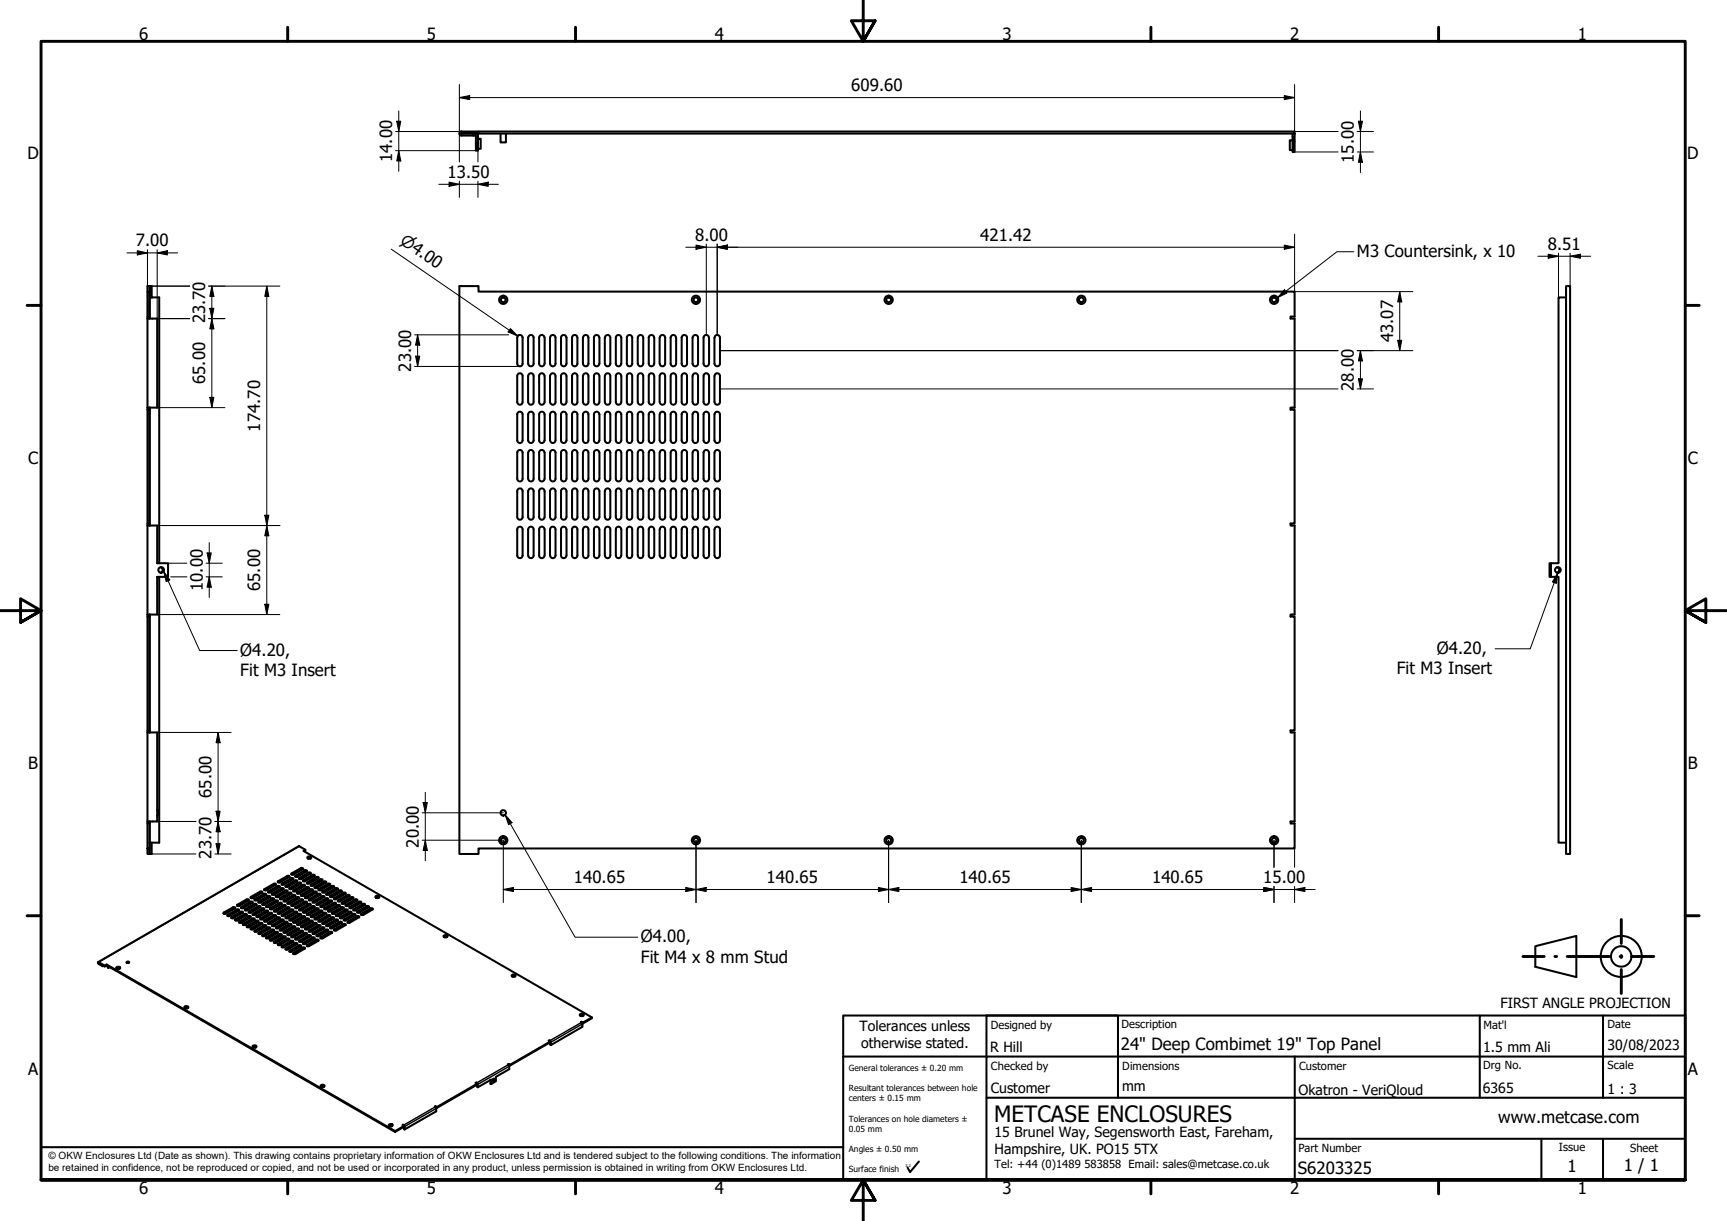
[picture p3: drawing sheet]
<svg xmlns="http://www.w3.org/2000/svg" width="420mm" height="297mm" viewBox="0 0 420 297" stroke-linecap="round" stroke-linejoin="round" font-family="sans-serif">
<defs><g id="words">
<text font-size="5.5" x="241.8" y="272.8">METCASE ENCLOSURES</text>
<g font-size="4.1">
<text x="33.9" y="9.6">6</text>
<text x="103.9" y="9.6">5</text>
<text x="173.9" y="9.6">4</text>
<text x="243.9" y="9.6">3</text>
<text x="313.9" y="9.6">2</text>
<text x="383.9" y="9.6">1</text>
<text x="207.1" y="22.2">609.60</text>
<text x="6.7" y="38.7">D</text>
<text x="95.4" y="39.4" transform="rotate(-90 95.4 39.4)">14.00</text>
<text x="329.4" y="39.6" transform="rotate(-90 329.4 39.6)">15.00</text>
<text x="410.5" y="38.7">D</text>
<text x="108.9" y="43.3">13.50</text>
<text x="33.1" y="59.9">7.00</text>
<text x="169.2" y="58.5">8.00</text>
<text x="238.5" y="58.6">421.42</text>
<text x="330.1" y="62.4">M3 Countersink, x 10</text>
<text x="376.6" y="60.7">8.51</text>
<text x="50" y="78.7" transform="rotate(-90 50 78.7)">23.70</text>
<text x="338.9" y="83.3" transform="rotate(-90 338.9 83.3)">43.07</text>
<text x="50" y="93.5" transform="rotate(-90 50 93.5)">65.00</text>
<text x="100" y="90.4" transform="rotate(-90 100 90.4)">23.00</text>
<text x="329.4" y="95.1" transform="rotate(-90 329.4 95.1)">28.00</text>
<text x="63.3" y="105" transform="rotate(-90 63.3 105)">174.70</text>
<text x="6.8" y="112.9">C</text>
<text x="410.7" y="112.9">C</text>
<text x="49.3" y="143.8" transform="rotate(-90 49.3 143.8)">10.00</text>
<text x="63.3" y="143.8" transform="rotate(-90 63.3 143.8)">65.00</text>
<text x="58.5" y="159.5">Ø4.20,</text>
<text x="349.5" y="159">Ø4.20,</text>
<text x="58.5" y="164.4">Fit M3 Insert</text>
<text x="339.8" y="164">Fit M3 Insert</text>
<text x="6.9" y="187.1">B</text>
<text x="410.7" y="187.1">B</text>
<text x="51.5" y="194.1" transform="rotate(-90 51.5 194.1)">65.00</text>
<text x="51.5" y="208.9" transform="rotate(-90 51.5 208.9)">23.70</text>
<text x="101.9" y="206.2" transform="rotate(-90 101.9 206.2)">20.00</text>
<text x="139.6" y="214.8">140.65</text>
<text x="186.5" y="214.8">140.65</text>
<text x="233.4" y="214.8">140.65</text>
<text x="280.3" y="214.8">140.65</text>
<text x="307.3" y="214.8">15.00</text>
<text x="155.9" y="229.2">Ø4.00,</text>
<text x="155.9" y="234.2">Fit M4 x 8 mm Stud</text>
<text x="272.7" y="255.5">24&quot; Deep Combimet 19&quot; Top Panel</text>
<text x="6.8" y="261.4">A</text>
<text x="410.6" y="261.4">A</text>
<text x="364.5" y="273.3">www.metcase.com</text>
<text x="315.8" y="285.7">S6203325</text>
<text x="381.4" y="285">1</text>
<text x="395" y="284.8">1 / 1</text>
<text x="33.9" y="290.4">6</text>
<text x="103.9" y="290.4">5</text>
<text x="173.9" y="290.4">4</text>
<text x="243.9" y="290.4">3</text>
<text x="313.9" y="290.4">2</text>
<text x="383.9" y="290.4">1</text>
</g>
<text font-size="3.9" x="97.1" y="59.2" transform="rotate(35 97.1 59.2)">⌀4.00</text>
<g font-size="3.4">
<text x="365.1" y="245.3">FIRST ANGLE PROJECTION</text>
<text x="209.1" y="250.8">Tolerances unless</text>
<text x="209.5" y="254.9">otherwise stated.</text>
<text x="240.9" y="255.9">R Hill</text>
<text x="360.9" y="255.9">1.5 mm Ali</text>
<text x="391.1" y="255.4">30/08/2023</text>
<text x="241" y="265.9">Customer</text>
<text x="273" y="265.4">mm</text>
<text x="315.9" y="266.3">Okatron - VeriQloud</text>
<text x="360.8" y="266">6365</text>
<text x="391.1" y="266">1 : 3</text>
<text x="242" y="276.6">15 Brunel Way, Segensworth East, Fareham,</text>
<text x="242" y="280.7">Hampshire, UK. PO15</text>
<text x="275.8" y="280.7">5TX</text>
</g>
<g font-size="2.7">
<text x="241.1" y="250.3">Designed by</text>
<text x="272.9" y="250.2">Description</text>
<text x="360.9" y="250.3">Mat'l</text>
<text x="391.1" y="250.2">Date</text>
<text x="241.1" y="260.3">Checked by</text>
<text x="273" y="260.2">Dimensions</text>
<text x="316.1" y="260.2">Customer</text>
<text x="360.9" y="260.1">Drg No.</text>
<text x="391.1" y="260.1">Scale</text>
<text x="315.9" y="280.1">Part Number</text>
<text x="379.3" y="280">Issue</text>
<text x="396.6" y="280.1">Sheet</text>
<text x="242" y="284.2">Tel: +44 (0)1489</text>
<text x="263.8" y="284.2">583858 Email: sales@metcase.co.uk</text>
</g>
<g font-size="2.4">
<text x="11.8" y="284.8">be retained in confidence, not be reproduced or copied, and not be used or incorporated in any product, unless permission is obtained in writing from OKW Enclosures Ltd.</text>
<text x="11.8" y="282">© OKW Enclosures Ltd (Date as shown). This drawing contains proprietary information of OKW Enclosures Ltd and is tendered subject to the following conditions. The information</text>
</g>
<g font-size="2">
<text x="206.5" y="260.5">General tolerances ± 0.20 mm</text>
<text x="206.5" y="267.9">centers ± 0.15 mm</text>
<text x="206.5" y="265.4">Resultant tolerances between hole</text>
<text x="206.5" y="275.3">0.05 mm</text>
<text x="206.5" y="272.8">Tolerances on hole diameters ±</text>
<text x="206.5" y="280.2">Angles ± 0.50 mm</text>
<text x="206.5" y="285.2">Surface finish</text>
</g>
<text font-size="1" x="220.3" y="283.8">3.2</text>
</g></defs>
<!-- layer: Layer 1 -->
<g fill="none" stroke="#000" stroke-width=".49">
<path d="M112.3 32.5h3.6l.4 .6v1.7M112.3 32h4.1v.5h-4.1M112.3 32.5h.1M112.3 32a.51 .51 0 0 0-.5 .5 .51 .51 0 0 0 .5 .5h2.8M115.1 32.5v.5l.6 .1M115.8 34.8h.5v1.9h-.5zM115.8 33.1v1.7M116.3 33.8h.6v2.4h-.6M116.4 32h198.6v.5h-198.6M121.8 32.5v2.1h1.3v-2.1M314.4 32.5l.1 1.8h.5v-1.7M314.5 34.1h-.7v2.4h.7"/>
<path d="M314.5 34.3v2.7h.5v-2.7M315 32.5v.1M35.9 77.5h2.3v21.7h-2.3M35.9 77v-6.1h.5v6.1h-.5v.5M35.9 70.9v-1.3h.5v1.3M35.9 77.5v22.2M36.4 72.4v5.1M36.9 72.4v-2.8h-.5v2.8h2.3v64.6M111.8 69.6h4.6v1.3h198.6v6.1h-1v.5h1v21.7h-1v.5h1v27.7h-1v.4h1v21.7h-1v.5h1v27.7h-1v.5h1v21.6h-1v.5h1v6.1h-198.6v1.4h-4.6zM381 69.6h1v138.2h-1zM381 72.4h-1.8v64.6h-1.9v3.3h1.9v64.7h1.8M35.9 99.7h.5v27.7h-.5z"/>
<path d="M36.4 99.2v28.6M125.8 82.1a.65 .65 0 0 1 .7-.6 .65 .65 0 0 1 .6 .6M125.8 88.5a.65 .65 0 0 0 .7 .6 .65 .65 0 0 0 .6-.6M125.8 82.1v6.4M126 91a.65 .65 0 0 1 .7-.1 .65 .65 0 0 1 .4 .6v6.3a.65 .65 0 0 1-.6 .7 .65 .65 0 0 1-.7-.7v-6.3zM127.1 82.1v6.4M128.5 82.1v6.4M128.5 91.5v6.3M128.5 88.5a.65 .65 0 0 0 .7 .6 .65 .65 0 0 0 .6-.6M128.5 91.5a.65 .65 0 0 1 .7-.7 .65 .65 0 0 1 .6 .7v6.3a.65 .65 0 0 1-.6 .7 .65 .65 0 0 1-.7-.7M128.5 82.1a.65 .65 0 0 1 .7-.6 .65 .65 0 0 1 .6 .6M129.8 82.1v6.4"/>
<path d="M131.2 88.5a.65 .65 0 0 0 .6 .6 .65 .65 0 0 0 .7-.6M131.2 82.1v6.4M131.2 82.1a.65 .65 0 0 1 .6-.6 .65 .65 0 0 1 .7 .6M132.5 91.5a.65 .65 0 0 0-.7-.7 .65 .65 0 0 0-.6 .7v6.3a.65 .65 0 0 0 .6 .7 .65 .65 0 0 0 .7-.7M132.5 82.1v6.4M132.5 91.5v6.3M133.8 82.1v6.4M133.8 91.5v6.3M133.8 88.5a.65 .65 0 0 0 .7 .6 .65 .65 0 0 0 .6-.6M133.8 91.5a.65 .65 0 0 1 .7-.7 .65 .65 0 0 1 .6 .7v6.3a.65 .65 0 0 1-.6 .7 .65 .65 0 0 1-.7-.7M133.8 82.1a.65 .65 0 0 1 .7-.6 .65 .65 0 0 1 .6 .6M135.1 82.1v6.4"/>
<path d="M136.5 88.5a.65 .65 0 0 0 .6 .6 .65 .65 0 0 0 .7-.6M136.5 82.1v6.4M136.5 82.1a.65 .65 0 0 1 .6-.6 .65 .65 0 0 1 .7 .6M136.7 91a.65 .65 0 0 1 .7-.1 .65 .65 0 0 1 .4 .6v6.3a.65 .65 0 0 1-.7 .7 .65 .65 0 0 1-.6-.7v-6.3zM137.8 82.1v6.4M139.2 88.5a.65 .65 0 0 0 .6 .6 .65 .65 0 0 0 .7-.6M139.2 82.1v6.4M139.2 82.1a.65 .65 0 0 1 .6-.6 .65 .65 0 0 1 .7 .6M139.4 91a.65 .65 0 0 1 .7-.1 .65 .65 0 0 1 .4 .6v6.3a.65 .65 0 0 1-.7 .7 .65 .65 0 0 1-.6-.7v-6.3zM140.5 82.1v6.4M141.8 82.1v6.4M141.9 82.1a.65 .65 0 0 1 .6-.6 .65 .65 0 0 1 .7 .6"/>
<path d="M141.9 88.5a.65 .65 0 0 0 .6 .6 .65 .65 0 0 0 .7-.6M142 91a.65 .65 0 0 1 .8-.1 .65 .65 0 0 1 .4 .6v6.3a.67 .67 0 0 1-.7 .7 .67 .67 0 0 1-.7-.7l.1-6.3zM143.2 82.1v6.4M144.5 82.1a.65 .65 0 0 1 .7-.6 .65 .65 0 0 1 .6 .6M144.5 88.5a.65 .65 0 0 0 .7 .6 .65 .65 0 0 0 .6-.6M144.5 82.1v6.4M145.8 91.5a.65 .65 0 0 0-.6-.7 .65 .65 0 0 0-.7 .7v6.3a.65 .65 0 0 0 .6 .7 .65 .65 0 0 0 .7-.7M145.8 82.1v6.4M145.8 91.5v6.3M147.1 82.1v6.4M147.1 91.5v6.3M147.2 91.5a.65 .65 0 0 1 .6-.7 .65 .65 0 0 1 .7 .7v6.3a.65 .65 0 0 1-.7 .7 .65 .65 0 0 1-.6-.7"/>
<path d="M147.2 82.1a.65 .65 0 0 1 .6-.6 .65 .65 0 0 1 .7 .6M147.2 88.5a.65 .65 0 0 0 .6 .6 .65 .65 0 0 0 .7-.6M148.5 82.1v6.4M149.8 82.1a.65 .65 0 0 1 .7-.6 .65 .65 0 0 1 .6 .6M149.8 88.5a.65 .65 0 0 0 .7 .6 .65 .65 0 0 0 .6-.6M149.8 82.1v6.4M150 91a.65 .65 0 0 1 .7-.1 .65 .65 0 0 1 .4 .6v6.3a.65 .65 0 0 1-.6 .7 .65 .65 0 0 1-.7-.7v-6.3zM151.2 82.1v6.4M152.5 88.5a.65 .65 0 0 0 .7 .6 .65 .65 0 0 0 .6-.6M152.5 82.1v6.4M152.5 82.1a.65 .65 0 0 1 .7-.6 .65 .65 0 0 1 .6 .6M152.7 91a.65 .65 0 0 1 .7-.1 .65 .65 0 0 1 .4 .6v6.3a.65 .65 0 0 1-.7 .7 .65 .65 0 0 1-.6-.7v-6.3z"/>
<path d="M153.8 82.1v6.4M155.2 82.1v6.4M155.2 88.5a.65 .65 0 0 0 .6 .6 .65 .65 0 0 0 .7-.6M155.2 82.1a.65 .65 0 0 1 .6-.6 .65 .65 0 0 1 .7 .6M155.4 91a.65 .65 0 0 1 .7-.1 .65 .65 0 0 1 .4 .6v6.3a.67 .67 0 0 1-.7 .7 .67 .67 0 0 1-.6-.7v-6.3zM156.5 82.1v6.4M157.8 88.5a.65 .65 0 0 0 .7 .6 .65 .65 0 0 0 .6-.6M157.8 82.1v6.4M157.8 82.1a.65 .65 0 0 1 .7-.6 .65 .65 0 0 1 .6 .6M159.1 91.5a.65 .65 0 0 0-.6-.7 .65 .65 0 0 0-.7 .7v6.3a.65 .65 0 0 0 .7 .7 .65 .65 0 0 0 .6-.7M159.2 82.1v6.4M159.2 91.5v6.3"/>
<path d="M160.5 82.1v6.4M160.5 91.5v6.3M160.5 88.5a.65 .65 0 0 0 .7 .6 .65 .65 0 0 0 .6-.6M160.5 91.5a.65 .65 0 0 1 .7-.7 .65 .65 0 0 1 .6 .7v6.3a.65 .65 0 0 1-.6 .7 .65 .65 0 0 1-.7-.7M160.5 82.1a.65 .65 0 0 1 .7-.6 .65 .65 0 0 1 .6 .6M161.8 82.1v6.4M163.2 88.5a.65 .65 0 0 0 .6 .6 .65 .65 0 0 0 .7-.6M163.2 82.1v6.4M163.2 82.1a.65 .65 0 0 1 .6-.6 .65 .65 0 0 1 .7 .6M164.5 91.5a.65 .65 0 0 0-.7-.7 .65 .65 0 0 0-.6 .7v6.3a.65 .65 0 0 0 .6 .7 .65 .65 0 0 0 .7-.7M164.5 82.1v6.4M164.5 91.5v6.3"/>
<path d="M165.8 82.1a.65 .65 0 0 1 .7-.6 .65 .65 0 0 1 .6 .6M165.8 88.5a.65 .65 0 0 0 .7 .6 .65 .65 0 0 0 .6-.6M165.8 82.1v6.4M166 91a.65 .65 0 0 1 .7-.1 .65 .65 0 0 1 .4 .6v6.3a.65 .65 0 0 1-.6 .7 .65 .65 0 0 1-.7-.7v-6.3zM167.1 82.1v6.4M168.5 82.1v6.4M168.5 91.5v6.3M168.5 91.5a.65 .65 0 0 1 .7-.7 .65 .65 0 0 1 .6 .7v6.3a.65 .65 0 0 1-.6 .7 .65 .65 0 0 1-.7-.7M168.5 82.1a.65 .65 0 0 1 .7-.6 .65 .65 0 0 1 .6 .6M168.5 88.5a.65 .65 0 0 0 .7 .6 .65 .65 0 0 0 .6-.6M169.8 82.1v6.4M171.2 82.1a.65 .65 0 0 1 .6-.6 .65 .65 0 0 1 .7 .6"/>
<path d="M171.2 88.5a.65 .65 0 0 0 .6 .6 .65 .65 0 0 0 .7-.6M171.2 82.1v6.4M171.4 91a.65 .65 0 0 1 .7-.1 .65 .65 0 0 1 .4 .6v6.3a.65 .65 0 0 1-.7 .7 .65 .65 0 0 1-.6-.7v-6.3zM172.5 82.1v6.4M173.8 82.1v6.4M173.8 88.5a.65 .65 0 0 0 .7 .6 .65 .65 0 0 0 .7-.6M173.8 82.1a.65 .65 0 0 1 .7-.6 .65 .65 0 0 1 .7 .6M174 91a.65 .65 0 0 1 .8-.1 .65 .65 0 0 1 .4 .6v6.3a.67 .67 0 0 1-.7 .7 .67 .67 0 0 1-.7-.7v-6.3zM175.2 82.1v6.4M125.8 107.1v-6.3a.65 .65 0 0 1 .7-.6 .65 .65 0 0 1 .6 .6v6.3M125.8 107.1a.65 .65 0 0 0 .7 .7 .65 .65 0 0 0 .6-.7M126 119a.65 .65 0 0 1 .7-.1 .65 .65 0 0 1 .4 .6v6.3a.65 .65 0 0 1-.6 .6 .65 .65 0 0 1-.7-.6v-6.3z"/>
<path d="M126 109.7a.65 .65 0 0 1 .7-.2 .65 .65 0 0 1 .4 .6v6.4a.65 .65 0 0 1-.6 .6 .65 .65 0 0 1-.7-.6v-6.4zM128.5 100.8v6.3M128.5 110.1v6.4M128.5 119.5v6.3M128.5 107.1a.65 .65 0 0 0 .7 .7 .65 .65 0 0 0 .6-.7M128.5 119.5a.65 .65 0 0 1 .7-.7 .65 .65 0 0 1 .6 .7v6.3a.65 .65 0 0 1-.6 .6 .65 .65 0 0 1-.7-.6M128.5 110.1a.65 .65 0 0 1 .7-.6 .65 .65 0 0 1 .6 .6v6.4a.65 .65 0 0 1-.6 .6 .65 .65 0 0 1-.7-.6M128.5 100.8a.65 .65 0 0 1 .7-.6 .65 .65 0 0 1 .6 .6v6.3M131.2 107.1a.65 .65 0 0 0 .6 .7 .65 .65 0 0 0 .7-.7M132.5 119.5a.65 .65 0 0 0-.7-.7 .65 .65 0 0 0-.6 .7v6.3a.65 .65 0 0 0 .6 .6 .65 .65 0 0 0 .7-.6M132.5 110.1a.65 .65 0 0 0-.7-.6 .65 .65 0 0 0-.6 .6v6.4a.65 .65 0 0 0 .6 .6 .65 .65 0 0 0 .7-.6M132.5 100.8a.65 .65 0 0 0-.7-.6 .65 .65 0 0 0-.6 .6v6.3"/>
<path d="M132.5 100.8v6.3M132.5 110.1v6.4M132.5 119.5v6.3M133.8 100.8v6.3M133.8 110.1v6.4M133.8 119.5v6.3M133.8 107.1a.65 .65 0 0 0 .7 .7 .65 .65 0 0 0 .6-.7M133.8 119.5a.65 .65 0 0 1 .7-.7 .65 .65 0 0 1 .6 .7v6.3a.65 .65 0 0 1-.6 .6 .65 .65 0 0 1-.7-.6M133.8 110.1a.65 .65 0 0 1 .7-.6 .65 .65 0 0 1 .6 .6v6.4a.65 .65 0 0 1-.6 .6 .65 .65 0 0 1-.7-.6M133.8 100.8a.65 .65 0 0 1 .7-.6 .65 .65 0 0 1 .6 .6v6.3M136.5 107.1v-6.3a.65 .65 0 0 1 .6-.6 .65 .65 0 0 1 .7 .6v6.3M136.5 107.1a.65 .65 0 0 0 .6 .7 .65 .65 0 0 0 .7-.7"/>
<path d="M136.7 119a.65 .65 0 0 1 .7-.1 .65 .65 0 0 1 .4 .6v6.3a.65 .65 0 0 1-.6 .6 .65 .65 0 0 1-.7-.6v-6.3zM136.7 109.7a.65 .65 0 0 1 .7-.2 .65 .65 0 0 1 .4 .6v6.4a.65 .65 0 0 1-.7 .6 .65 .65 0 0 1-.6-.6v-6.4zM139.2 107.1v-6.3a.65 .65 0 0 1 .6-.6 .65 .65 0 0 1 .7 .6v6.3M139.2 107.1a.65 .65 0 0 0 .6 .7 .65 .65 0 0 0 .7-.7M139.4 119a.65 .65 0 0 1 .7-.1 .65 .65 0 0 1 .4 .6v6.3a.65 .65 0 0 1-.7 .6 .65 .65 0 0 1-.6-.6v-6.3zM139.4 109.7a.65 .65 0 0 1 .7-.2 .65 .65 0 0 1 .4 .6v6.4a.65 .65 0 0 1-.7 .6 .65 .65 0 0 1-.6-.6v-6.4zM141.8 107.1l.1-6.3a.65 .65 0 0 1 .6-.6 .65 .65 0 0 1 .7 .6v6.3M141.9 107.1a.65 .65 0 0 0 .6 .7 .65 .65 0 0 0 .7-.7M142 119a.65 .65 0 0 1 .8-.1 .65 .65 0 0 1 .4 .6v6.3a.67 .67 0 0 1-.7 .6 .67 .67 0 0 1-.7-.6l.1-6.3zM142 109.7a.65 .65 0 0 1 .8-.2 .65 .65 0 0 1 .4 .6v6.4a.67 .67 0 0 1-.7 .6 .67 .67 0 0 1-.7-.6l.1-6.4zM144.5 107.1a.65 .65 0 0 0 .7 .7 .65 .65 0 0 0 .6-.7M145.8 119.5a.65 .65 0 0 0-.6-.7 .65 .65 0 0 0-.7 .7v6.3a.65 .65 0 0 0 .7 .6 .65 .65 0 0 0 .6-.6"/>
<path d="M145.8 110.1a.65 .65 0 0 0-.6-.6 .65 .65 0 0 0-.7 .6v6.4a.65 .65 0 0 0 .6 .6 .65 .65 0 0 0 .7-.6M145.8 100.8a.65 .65 0 0 0-.6-.6 .65 .65 0 0 0-.7 .6v6.3M145.8 100.8v6.3M145.8 110.1v6.4M145.8 119.5v6.3M147.1 100.8v6.3M147.1 110.1v6.4M147.1 119.5v6.3M147.2 119.5a.65 .65 0 0 1 .6-.7 .65 .65 0 0 1 .7 .7v6.3a.65 .65 0 0 1-.7 .6 .65 .65 0 0 1-.6-.6M147.2 110.1a.65 .65 0 0 1 .6-.6 .65 .65 0 0 1 .7 .6v6.4a.65 .65 0 0 1-.7 .6 .65 .65 0 0 1-.6-.6M147.2 100.8a.65 .65 0 0 1 .6-.6 .65 .65 0 0 1 .7 .6v6.3M147.2 107.1a.65 .65 0 0 0 .6 .7 .65 .65 0 0 0 .7-.7"/>
<path d="M149.8 107.1v-6.3a.65 .65 0 0 1 .7-.6 .65 .65 0 0 1 .6 .6l.1 6.3M149.8 107.1a.65 .65 0 0 0 .7 .7 .65 .65 0 0 0 .6-.7M150 119a.65 .65 0 0 1 .7-.1 .65 .65 0 0 1 .4 .6v6.3a.65 .65 0 0 1-.6 .6 .65 .65 0 0 1-.7-.6v-6.3zM150 109.7a.65 .65 0 0 1 .7-.2 .65 .65 0 0 1 .4 .6v6.4a.65 .65 0 0 1-.6 .6 .65 .65 0 0 1-.7-.6v-6.4zM152.5 107.1v-6.3a.65 .65 0 0 1 .7-.6 .65 .65 0 0 1 .6 .6v6.3M152.5 107.1a.65 .65 0 0 0 .7 .7 .65 .65 0 0 0 .6-.7M152.7 119a.65 .65 0 0 1 .7-.1 .65 .65 0 0 1 .4 .6v6.3a.65 .65 0 0 1-.6 .6 .65 .65 0 0 1-.7-.6v-6.3zM152.7 109.7a.65 .65 0 0 1 .7-.2 .65 .65 0 0 1 .4 .6v6.4a.65 .65 0 0 1-.7 .6 .65 .65 0 0 1-.6-.6v-6.4zM155.2 107.1v-6.3a.65 .65 0 0 1 .6-.6 .65 .65 0 0 1 .7 .6v6.3M155.2 107.1a.65 .65 0 0 0 .6 .7 .65 .65 0 0 0 .7-.7M155.4 119a.65 .65 0 0 1 .7-.1 .65 .65 0 0 1 .4 .6v6.3a.67 .67 0 0 1-.7 .6 .67 .67 0 0 1-.6-.6v-6.3zM155.4 109.7a.65 .65 0 0 1 .7-.2 .65 .65 0 0 1 .4 .6v6.4a.67 .67 0 0 1-.7 .6 .67 .67 0 0 1-.6-.6v-6.4z"/>
<path d="M157.8 107.1a.65 .65 0 0 0 .7 .7 .65 .65 0 0 0 .6-.7M159.1 119.5a.65 .65 0 0 0-.6-.7 .65 .65 0 0 0-.7 .7v6.3a.65 .65 0 0 0 .7 .6 .65 .65 0 0 0 .6-.6M159.1 110.1a.65 .65 0 0 0-.6-.6 .65 .65 0 0 0-.7 .6v6.4a.65 .65 0 0 0 .7 .6 .65 .65 0 0 0 .6-.6M159.1 100.8a.65 .65 0 0 0-.6-.6 .65 .65 0 0 0-.7 .6v6.3M159.2 100.8v6.3M159.2 110.1v6.4M159.2 119.5v6.3M160.5 100.8v6.3M160.5 110.1v6.4M160.5 119.5v6.3M160.5 107.1a.65 .65 0 0 0 .7 .7 .65 .65 0 0 0 .6-.7M160.5 119.5a.65 .65 0 0 1 .7-.7 .65 .65 0 0 1 .6 .7v6.3a.65 .65 0 0 1-.6 .6 .65 .65 0 0 1-.7-.6"/>
<path d="M160.5 110.1a.65 .65 0 0 1 .7-.6 .65 .65 0 0 1 .6 .6v6.4a.65 .65 0 0 1-.6 .6 .65 .65 0 0 1-.7-.6M160.5 100.8a.65 .65 0 0 1 .7-.6 .65 .65 0 0 1 .6 .6v6.3M163.2 107.1a.65 .65 0 0 0 .6 .7 .65 .65 0 0 0 .7-.7M164.5 119.5a.65 .65 0 0 0-.7-.7 .65 .65 0 0 0-.6 .7v6.3a.65 .65 0 0 0 .6 .6 .65 .65 0 0 0 .7-.6M164.5 110.1a.65 .65 0 0 0-.7-.6 .65 .65 0 0 0-.6 .6v6.4a.65 .65 0 0 0 .6 .6 .65 .65 0 0 0 .7-.6M164.5 100.8a.65 .65 0 0 0-.7-.6 .65 .65 0 0 0-.6 .6v6.3M164.5 100.8v6.3M164.5 110.1v6.4M164.5 119.5v6.3M165.8 107.1v-6.3a.65 .65 0 0 1 .7-.6 .65 .65 0 0 1 .6 .6v6.3M165.8 107.1a.65 .65 0 0 0 .7 .7 .65 .65 0 0 0 .6-.7M166 119a.65 .65 0 0 1 .7-.1 .65 .65 0 0 1 .4 .6v6.3a.65 .65 0 0 1-.6 .6 .65 .65 0 0 1-.7-.6v-6.3z"/>
<path d="M166 109.7a.65 .65 0 0 1 .7-.2 .65 .65 0 0 1 .4 .6v6.4a.65 .65 0 0 1-.6 .6 .65 .65 0 0 1-.7-.6v-6.4zM168.5 100.8v6.3M168.5 110.1v6.4M168.5 119.5v6.3M168.5 119.5a.65 .65 0 0 1 .7-.7 .65 .65 0 0 1 .6 .7v6.3a.65 .65 0 0 1-.6 .6 .65 .65 0 0 1-.7-.6M168.5 110.1a.65 .65 0 0 1 .7-.6 .65 .65 0 0 1 .6 .6v6.4a.65 .65 0 0 1-.6 .6 .65 .65 0 0 1-.7-.6M168.5 100.8a.65 .65 0 0 1 .7-.6 .65 .65 0 0 1 .6 .6v6.3M168.5 107.1a.65 .65 0 0 0 .7 .7 .65 .65 0 0 0 .6-.7M171.2 107.1v-6.3a.65 .65 0 0 1 .6-.6 .65 .65 0 0 1 .7 .6v6.3M171.2 107.1a.65 .65 0 0 0 .6 .7 .65 .65 0 0 0 .7-.7M171.4 119a.65 .65 0 0 1 .7-.1 .65 .65 0 0 1 .4 .6v6.3a.65 .65 0 0 1-.7 .6 .65 .65 0 0 1-.6-.6v-6.3zM171.4 109.7a.65 .65 0 0 1 .7-.2 .65 .65 0 0 1 .4 .6v6.4a.65 .65 0 0 1-.7 .6 .65 .65 0 0 1-.6-.6v-6.4z"/>
<path d="M173.8 107.1v-6.3a.65 .65 0 0 1 .7-.6 .65 .65 0 0 1 .7 .6v6.3M173.8 107.1a.65 .65 0 0 0 .7 .7 .65 .65 0 0 0 .7-.7M174 119a.65 .65 0 0 1 .8-.1 .65 .65 0 0 1 .4 .6v6.3a.67 .67 0 0 1-.7 .6 .67 .67 0 0 1-.7-.6v-6.3zM174 109.7a.65 .65 0 0 1 .8-.2 .65 .65 0 0 1 .4 .6v6.4a.67 .67 0 0 1-.7 .6 .67 .67 0 0 1-.7-.6v-6.4zM35.9 127.8h2.3v9.2h2.7v3.3h-2.7v9.2h-2.3M35.9 127.4v22.6M39.1 138a.69 .69 0 0 1 .5 .7 .69 .69 0 0 1-.5 .6M125.8 128.8a.65 .65 0 0 1 .7-.7 .65 .65 0 0 1 .6 .7M125.8 135.1a.65 .65 0 0 0 .7 .7 .65 .65 0 0 0 .6-.7M125.8 128.8v6.3M127.1 128.8v6.3M128.5 128.8v6.3"/>
<path d="M128.5 135.1a.65 .65 0 0 0 .7 .7 .65 .65 0 0 0 .6-.7M128.5 128.8a.65 .65 0 0 1 .7-.7 .65 .65 0 0 1 .6 .7M129.8 128.8v6.3M131.2 135.1a.65 .65 0 0 0 .6 .7 .65 .65 0 0 0 .7-.7M131.2 128.8v6.3M131.2 128.8a.65 .65 0 0 1 .6-.7 .65 .65 0 0 1 .7 .7M132.5 128.8v6.3M133.8 128.8v6.3M133.8 135.1a.65 .65 0 0 0 .7 .7 .65 .65 0 0 0 .6-.7M133.8 128.8a.65 .65 0 0 1 .7-.7 .65 .65 0 0 1 .6 .7M135.1 128.8v6.3M136.5 135.1a.65 .65 0 0 0 .6 .7 .65 .65 0 0 0 .7-.7"/>
<path d="M136.5 128.8v6.3M136.5 128.8a.65 .65 0 0 1 .6-.7 .65 .65 0 0 1 .7 .7M137.8 128.8v6.3M139.2 135.1a.65 .65 0 0 0 .6 .7 .65 .65 0 0 0 .7-.7M139.2 128.8v6.3M139.2 128.8a.65 .65 0 0 1 .6-.7 .65 .65 0 0 1 .7 .7M140.5 128.8v6.3M141.8 128.8v6.3M141.9 128.8a.65 .65 0 0 1 .6-.7 .65 .65 0 0 1 .7 .7M141.9 135.1a.65 .65 0 0 0 .6 .7 .65 .65 0 0 0 .7-.7M143.2 128.8v6.3M144.5 128.8a.65 .65 0 0 1 .7-.7 .65 .65 0 0 1 .6 .7"/>
<path d="M144.5 135.1a.65 .65 0 0 0 .7 .7 .65 .65 0 0 0 .6-.7M144.5 128.8v6.3M145.8 128.8v6.3M147.1 128.8v6.3M147.2 128.8a.65 .65 0 0 1 .6-.7 .65 .65 0 0 1 .7 .7M147.2 135.1a.65 .65 0 0 0 .6 .7 .65 .65 0 0 0 .7-.7M148.5 128.8v6.3M149.8 128.8a.65 .65 0 0 1 .7-.7 .65 .65 0 0 1 .6 .7M149.8 135.1a.65 .65 0 0 0 .7 .7 .65 .65 0 0 0 .6-.7M149.8 128.8v6.3M151.2 128.8v6.3M152.5 135.1a.65 .65 0 0 0 .7 .7 .65 .65 0 0 0 .6-.7"/>
<path d="M152.5 128.8v6.3M152.5 128.8a.65 .65 0 0 1 .7-.7 .65 .65 0 0 1 .6 .7M153.8 128.8v6.3M155.2 128.8v6.3M155.2 135.1a.65 .65 0 0 0 .6 .7 .65 .65 0 0 0 .7-.7M155.2 128.8a.65 .65 0 0 1 .6-.7 .65 .65 0 0 1 .7 .7M156.5 128.8v6.3M157.8 135.1a.65 .65 0 0 0 .7 .7 .65 .65 0 0 0 .6-.7M157.8 128.8v6.3M157.8 128.8a.65 .65 0 0 1 .7-.7 .65 .65 0 0 1 .6 .7M159.2 128.8v6.3M160.5 128.8v6.3"/>
<path d="M160.5 135.1a.65 .65 0 0 0 .7 .7 .65 .65 0 0 0 .6-.7M160.5 128.8a.65 .65 0 0 1 .7-.7 .65 .65 0 0 1 .6 .7M161.8 128.8v6.3M163.2 135.1a.65 .65 0 0 0 .6 .7 .65 .65 0 0 0 .7-.7M163.2 128.8v6.3M163.2 128.8a.65 .65 0 0 1 .6-.7 .65 .65 0 0 1 .7 .7M164.5 128.8v6.3M165.8 128.8a.65 .65 0 0 1 .7-.7 .65 .65 0 0 1 .6 .7M165.8 135.1a.65 .65 0 0 0 .7 .7 .65 .65 0 0 0 .6-.7M165.8 128.8v6.3M167.1 128.8v6.3M168.5 128.8v6.3"/>
<path d="M168.5 128.8a.65 .65 0 0 1 .7-.7 .65 .65 0 0 1 .6 .7M168.5 135.1a.65 .65 0 0 0 .7 .7 .65 .65 0 0 0 .6-.7M169.8 128.8v6.3M171.2 128.8a.65 .65 0 0 1 .6-.7 .65 .65 0 0 1 .7 .7M171.2 135.1a.65 .65 0 0 0 .6 .7 .65 .65 0 0 0 .7-.7M171.2 128.8v6.3M172.5 128.8v6.3M173.8 128.8v6.3M173.8 135.1a.65 .65 0 0 0 .7 .7 .65 .65 0 0 0 .7-.7M173.8 128.8a.65 .65 0 0 1 .7-.7 .65 .65 0 0 1 .7 .7M175.2 128.8v6.3M377.3 137h-.3v3.3h.3"/>
<path d="M378.8 138a.69 .69 0 0 1 .5 .7 .69 .69 0 0 1-.5 .6M35.9 150h.5v27.7h-.5zM36.4 149.5v28.7M38.7 140.3v64.7h-2.3v2.8h.5v-2.8M35.9 178.2h2.3v21.6h-2.3M35.9 177.7v22.1M35.9 199.8v.5h.5v-.5v6.6M38.2 197.1h.4v1.3h-.4M35.9 200.3v6.1h.5v1.4h-.5zM60.5 219h-.5l-2.3 1.3M61 218.3l2.4-1.4 .4 .1v.1l-2.3 1.4h-.5zM61 218.4h.1"/>
<path d="M61.5 219.6h-.6l-2.3 1.3M61.9 218.8l2.3-1.3 .6 .1-2.4 1.5h-.3zM62.9 219.4l2.4-1.5 .5 .2-2.4 1.5h-.5zM63.8 219.9l2.3-1.4 .6 .1-.1 .2-2.4 1.4-.4-.1zM63.8 217.1h-.5l-2.3 1.3M64.3 216.4l2.4-1.5 .4 .2v.1l-2.3 1.4h-.5zM64.7 217.7l-.4-.1-2.4 1.4M65.2 216.9l2.3-1.4 .6 .1-.1 .2-2.3 1.4h-.3zM65.7 218.2h-.5l-2.3 1.3M66.1 217.5l2.5-1.5 .4 .2-2.3 1.5h-.5zM66.6 218.8h-.5l-2.3 1.3M67.1 215.2h-.4l-2.4 1.3"/>
<path d="M67.1 218l2.3-1.4 .6 .2-2.4 1.5-.5-.1zM67.6 214.5l2.4-1.5 .4 .1v.2l-2.3 1.4h-.4zM67.6 219.3h-.5l-2.3 1.3M68.1 218.5l2.2-1.3 .4-.1 .2 .2-2.3 1.5h-.5zM68.1 215.8h-.6l-2.3 1.3M68.5 219.9l-.4-.1-2.3 1.3M68.5 215l2.3-1.4 .6 .2-2.4 1.5h-.3zM69 219.1l2.3-1.4 .6 .1-.1 .2-2.3 1.3h-.4zM69 216.3h-.5l-2.3 1.3M69.5 215.5l2.4-1.4 .5 .2-2.4 1.5h-.5zM69.9 216.9l-.4-.1-2.4 1.4M69.9 219.6l2.3-1.3 .6 .1-2.3 1.5h-.5z"/>
<path d="M70.4 216.1l2.3-1.4 .6 .1-.1 .2-2.3 1.3h-.4zM70.4 213.3h-.5l-2.3 1.3M70.9 217.4h-.6l-2.2 1.3M70.9 212.5l2.4-1.4 .4 .1v.2l-2.3 1.4h-.5zM71.3 213.9h-.5l-2.3 1.3M71.3 216.6l2.4-1.3 .5 .1-2.3 1.5h-.5zM71.8 213.1l2.3-1.4 .6 .1-.1 .2-2.4 1.4h-.2zM71.8 218l-.4-.1-2.4 1.4M72.3 214.4h-.5l-2.3 1.3M72.3 217.2l2.3-1.4 .6 .2-2.4 1.4h-.4zM72.8 213.6l2.4-1.4 .4 .2-2.3 1.5h-.5zM72.8 218.5h-.6l-2.2 1.3"/>
<path d="M73.2 217.7l2.3-1.3 .4-.1 .2 .2-2.3 1.4h-.5zM73.2 215l-.5-.1-2.3 1.4M73.7 219h-.4l-2.4 1.3M73.7 211.4l-.4-.1-2.4 1.4M73.7 214.2l2.3-1.4 .6 .2-2.3 1.4h-.5zM74 207.1l.3-.2v-.2l-1.6-.9-48.9 28.3M74.2 218.3l2.4-1.4 .4 .1v.1l-2.3 1.4h-.4zM74.2 215.5h-.5l-2.3 1.3M74.3 206.7l-.5 .3 70.2 40.5M74.6 219.6h-.5l-2.2 1.3M74.6 214.7l2.3-1.3 .4-.1 .2 .2-2.3 1.4h-.5zM74.6 212l-.5-.1-2.2 1.4"/>
<path d="M74.7 214.9h.1M74.8 208.5a.45 .45 0 0 1 .6-.2 .45 .45 0 0 1 .2 .5 .47 .47 0 0 1-.5 .1 .47 .47 0 0 1-.3-.4zM74.9 208.8l.3-.1 .3 .1M75 208.9a.26 .26 0 0 1 .2-.3 .26 .26 0 0 1 .3 .3M75.1 216.1l-.4-.1-2.4 1.3M75.1 218.8l2.3-1.3 .6 .1-2.4 1.5h-.3zM75.6 215.3l2.3-1.4 .6 .1-.1 .2-2.3 1.3h-.4zM75.6 212.5h-.5l-2.3 1.3M76.1 219.4l2.4-1.5 .5 .2-2.4 1.5h-.5zM76.1 216.6h-.6l-2.2 1.3M76.5 213.1l-.5-.1-2.3 1.3M76.5 215.8l2.3-1.3 .6 .1-2.3 1.4h-.5z"/>
<path d="M76.6 216h.1M77 219.9l2.3-1.4 .6 .1-.1 .2-2.4 1.4-.4-.1zM77 217.1h-.5l-2.3 1.3M77.5 216.4l2.4-1.5 .4 .2v.1l-2.3 1.4h-.5zM77.5 213.6h-.6l-2.2 1.3M78 217.7h-.6l-2.3 1.3M78.4 216.9l2.3-1.4h.4l.2 .2-2.5 1.5h-.2zM78.4 214.2l-.4-.1-2.4 1.3M78.9 218.2h-.4l-2.4 1.3M79.4 217.5l2.4-1.5 .4 .1-2.3 1.6h-.5zM79.4 214.7h-.6l-2.2 1.3M79.8 218.8h-.5l-2.3 1.3"/>
<path d="M80.3 218l2.3-1.4h.3l.3 .2-2.4 1.5-.5-.1zM80.3 215.2h-.4l-2.4 1.3M80.8 219.3h-.5l-2.3 1.3M81.2 215.8h-.5l-2.2 1.3M81.3 218.5l2.3-1.3 .5 .1-2.3 1.5h-.5zM81.7 219.9h-.5l-2.3 1.3M82.2 219.1l2.3-1.4 .6 .1-.1 .2-2.3 1.3h-.4zM82.2 216.3h-.5l-2.3 1.3M83.1 219.6l2.3-1.3 .6 .1-2.3 1.5h-.5zM83.1 216.9h-.5l-2.3 1.3M84.1 217.4l-.5-.1-2.3 1.4M85 218l-.4-.1-2.4 1.4"/>
<path d="M86 218.5h-.6l-2.3 1.3M86.9 219h-.5l-2.3 1.3M87.8 219.6h-.5l-2.2 1.3M91.4 218a.54 .54 0 0 1 .9 .3 .46 .46 0 0 1-.6 .2 .46 .46 0 0 1-.3-.5zM91.5 218.4l.3-.2 .3 .2M91.5 218.4a.26 .26 0 0 1 .3-.2 .26 .26 0 0 1 .3 .2M23.8 234.1l1.7 .8v.2l-1.5-.8 1 .5v.3l-1-.6zM25.2 234.9l-.2 .2M25.5 235.1l.4-.3v-.2l70.2 40.6M25.9 234.8l70.2 40.6v-.2l2.1-1.3M25.9 234.6l-.4 .3M26.2 235v.4l.2 .1 .3-.2"/>
<path d="M26.4 235.1v.4M28.3 235.4a.49 .49 0 0 1 .5-.3 .49 .49 0 0 1 .4 .5 .54 .54 0 0 1-.9-.2zM28.5 235.7l.1-.2 .4 .2M28.5 235.7a.25 .25 0 0 1 .3-.2 .25 .25 0 0 1 .2 .2M30.8 234.2h.6M30.8 234h.6a.28 .28 0 0 1-.3 .3 .28 .28 0 0 1-.3-.3zM54.4 222.1l2.3-1.4 .5 .1v.1l-2.3 1.4h-.5zM55.3 222.6l2.3-1.3 .6 .1-2.5 1.5h-.2zM56.3 223.2l2.4-1.4 .4 .1v.2l-2.3 1.3h-.5zM56.3 223.3h.1M57.2 223.7l2.3-1.3 .3-.1 .3 .2-2.5 1.5-.4-.1zM57.2 220.9h-.5l-2.3 1.3"/>
<path d="M57.7 220.2l2.4-1.4 .4 .1v.1l-2.3 1.4h-.5zM58.1 224.3l2.4-1.4 .5 .1-2.3 1.5h-.5zM58.1 221.5l-.4-.1-2.3 1.4M58.6 220.7l2.3-1.3h.6l-.1 .2-2.3 1.4h-.3zM59.1 224.8l2.3-1.4 .6 .2-2.4 1.4h-.4zM59.1 222h-.5l-2.3 1.3M59.5 221.3l2.5-1.4 .4 .1-2.3 1.5h-.5zM60 225.4l2.3-1.4h.6l-.1 .3-2.2 1.3h-.5zM60 222.6h-.5l-2.3 1.3M60.5 221.8l2.3-1.3 .6 .1-2.5 1.5-.4-.1zM61 225.9l2.3-1.4 .5 .1v.2l-2.3 1.3h-.5zM61 223.1h-.5l-2.3 1.3"/>
<path d="M61.5 222.4l2.2-1.4 .6 .1-.1 .2-2.2 1.3h-.5zM61.9 223.7l-.4-.1-2.4 1.4M62 226.4l2.2-1.3 .6 .1-2.4 1.5-.5-.1zM62.4 222.9l2.3-1.4h.2l.4 .2-2.4 1.4h-.4zM62.4 220.1h-.5l-2.3 1.3M62.9 227l2.4-1.4 .5 .1-2.4 1.5h-.5zM62.9 224.2h-.6l-2.3 1.3M63.3 220.7l-.4-.1-2.4 1.4M63.3 223.4l2.4-1.3 .5 .1-2.3 1.5h-.5zM63.8 227.5l2.3-1.3h.6l-.1 .2-2.4 1.4-.4-.1zM63.8 224.8l-.5-.1-2.3 1.4M64.3 224l2.3-1.4 .5 .1v.1l-2.3 1.4h-.5z"/>
<path d="M64.3 221.2h-.6l-2.2 1.3M64.7 225.3l-.4-.1-2.4 1.4M64.7 228.1l2.4-1.4 .5 .1-2.3 1.5h-.5zM64.7 220.5l2.4-1.4 .5 .1-2.3 1.5h-.5zM64.8 220.6h.1M65.2 224.5l2.3-1.3h.6l-.1 .2-2.3 1.4h-.3zM65.2 221.8h-.5l-2.3 1.3M65.7 225.8h-.5l-2.3 1.4M65.7 221l2.3-1.4 .6 .2-2.4 1.4h-.4zM65.8 228.5l2.2-1.2 .6 .1-2.4 1.4h-.4zM65.8 228.7l-.1 .1M65.8 221.1l-.1 .1"/>
<path d="M66.1 222.3h-.4l-2.3 1.3M66.1 225.1l2.5-1.4 .4 .1-2.3 1.5h-.5zM66.6 229.2l2.3-1.4 .6 .1-.1 .2-2.2 1.3h-.5zM66.6 226.4h-.5l-2.3 1.3M66.6 221.5l2.3-1.3h.6l-.1 .3-2.2 1.3h-.5zM67.1 222.8h-.4l-2.4 1.4M67.1 225.6l2.3-1.3 .6 .1-2.4 1.5-.5-.1zM67.2 225.7l-.1 .1M67.6 229.7l2.3-1.3h.5v.2l-2.3 1.3h-.4zM67.6 222.1l2.3-1.4 .5 .1v.1l-2.3 1.4h-.4zM67.6 226.9h-.5l-2.3 1.3M68.1 226.2l2.2-1.4h.4l.2 .1-2.3 1.5h-.5z"/>
<path d="M68.1 223.4h-.6l-2.3 1.3M68.5 227.5l-.4-.1-2.3 1.3M68.5 230.3l2.3-1.4 .6 .1-2.4 1.5h-.3zM68.5 222.6l2.3-1.3 .6 .1-2.4 1.5h-.3zM69 226.7l2.3-1.3h.6l-.1 .2-2.3 1.3h-.4zM69 223.9h-.5l-2.3 1.3M69.5 230.8l2.4-1.4 .5 .2-2.4 1.4h-.5zM69.5 228h-.6l-2.2 1.3M69.5 223.2l2.4-1.4 .5 .1-2.4 1.5h-.5zM69.5 220.4h-.6l-2.2 1.3M69.5 230.9v.1M69.5 223.3h.1"/>
<path d="M69.9 224.5l-.4-.1-2.3 1.3M69.9 227.3l2.3-1.4 .6 .1-2.3 1.5h-.5zM70.4 231.3l2.3-1.3h.6l-.1 .3-2.4 1.3-.4-.1zM70.4 223.7l2.3-1.3h.6l-.1 .2-2.4 1.4-.4-.1zM70.4 228.6l-.5-.1-2.3 1.4M70.4 220.9h-.5l-2.3 1.3M70.9 227.8l2.3-1.4 .5 .1v.2l-2.3 1.3h-.5zM70.9 225h-.6l-2.2 1.3M70.9 220.2l2.4-1.4 .4 .1v.1l-2.3 1.4h-.5zM71.3 229.1h-.5l-2.3 1.3M71.3 221.5h-.5l-2.3 1.3M71.3 224.3l2.4-1.4 .5 .1-2.3 1.5h-.5z"/>
<path d="M71.3 231.9l2.4-1.4 .5 .1-2.3 1.5h-.5zM71.8 228.4l2.3-1.4h.6l-.1 .3-2.4 1.3h-.2zM71.8 225.6h-.5l-2.3 1.3M71.9 220.7l2.2-1.3h.6l-.1 .2-2.4 1.4-.4-.1zM72.3 229.7l-.5-.1-2.3 1.3M72.3 222h-.5l-2.3 1.3M72.3 224.8l2.3-1.4 .6 .2-2.4 1.4h-.4zM72.8 228.9l2.4-1.4 .4 .1-2.3 1.5h-.5zM72.8 221.3l2.4-1.4 .4 .1-2.3 1.5h-.5zM72.8 226.1h-.6l-2.2 1.3M73.2 225.4l2.3-1.4 .4-.1 .2 .2-2.3 1.5h-.5zM73.2 230.2h-.5l-2.3 1.3"/>
<path d="M73.2 222.6h-.5l-2.3 1.3M73.7 226.7l-.4-.1-2.4 1.4M73.7 229.4l2.3-1.3 .6 .1-2.4 1.5-.5-.1zM73.7 221.8l2.3-1.3 .6 .1-2.4 1.5-.5-.1zM74.2 225.9l2.3-1.4 .5 .1v.2l-2.3 1.3h-.4zM74.2 223.1h-.5l-2.3 1.3M74.2 230.8l-.5-.1-2.3 1.4M74.6 230l2.3-1.4h.4l.2 .1-2.3 1.5h-.5zM74.6 227.2h-.5l-2.2 1.3M74.6 222.4l2.3-1.4 .4-.1 .2 .2-2.3 1.5h-.5zM75.1 223.7l-.4-.1-2.4 1.4M75.1 226.4l2.3-1.3 .6 .1-2.4 1.5h-.3z"/>
<path d="M75.6 222.9l2.3-1.4 .6 .1-.1 .2-2.3 1.3h-.4zM75.6 227.8l-.5-.1-2.3 1.4M75.6 220.1h-.5l-2.3 1.3M76.1 227l2.4-1.4 .5 .1-2.4 1.5h-.5zM76.1 224.2h-.6l-2.2 1.3M76.5 228.3h-.5l-2.3 1.3M76.5 220.7h-.5l-2.3 1.3M76.5 223.4l2.3-1.3 .6 .1-2.3 1.5h-.5zM77 227.5l2.3-1.3h.6l-.1 .2-2.4 1.4-.4-.1zM77 224.8l-.5-.1-2.3 1.4M77.5 224l2.3-1.4 .5 .1v.1l-2.3 1.4h-.5zM77.5 228.8h-.6l-2.2 1.4"/>
<path d="M77.5 221.2h-.6l-2.2 1.3M78 228.1l2.3-1.4 .5 .1-2.3 1.5h-.5zM78 220.5l2.3-1.4 .5 .1-2.3 1.5h-.5zM78 225.3h-.6l-2.3 1.3M78.4 224.5l2.3-1.3 .4-.1 .2 .2-2.5 1.5h-.2zM78.4 221.8h-.5l-2.3 1.3M78.9 221l2.3-1.4 .6 .2-2.4 1.4h-.4zM78.9 225.8h-.4l-2.4 1.4M79.4 225.1l2.4-1.4 .4 .1-2.3 1.5h-.5zM79.4 222.3h-.6l-2.2 1.3M79.8 226.4h-.5l-2.3 1.3M79.8 221.5l2.3-1.3 .4-.1 .2 .2-2.3 1.5h-.5z"/>
<path d="M80.3 225.6l2.3-1.3 .3-.1 .3 .2-2.4 1.5-.5-.1zM80.3 222.8h-.4l-2.4 1.4M80.4 225.7l-.1 .1M80.8 226.9h-.5l-2.3 1.3M80.8 222.1l2.3-1.4 .5 .1v.1l-2.3 1.4h-.4zM81.2 226.2l2.4-1.4 .5 .1-2.3 1.5h-.5zM81.2 223.4h-.5l-2.2 1.3M81.7 222.6l2.3-1.3 .6 .1-2.4 1.5-.5-.1zM81.8 222.8h-.1M82.2 223.9h-.5l-2.3 1.3M82.7 223.2l2.4-1.4 .4 .1-2.3 1.5h-.5zM82.7 220.4h-.6l-2.2 1.3"/>
<path d="M82.7 223.3h.1M83.1 224.5h-.5l-2.2 1.2M83.6 223.7l2.3-1.3 .2-.1 .4 .2-2.5 1.5-.4-.1zM83.6 220.9h-.5l-2.3 1.3M84.1 220.2l2.4-1.4 .4 .1v.1l-2.3 1.4h-.5zM84.1 225h-.5l-2.3 1.3M84.6 224.3l2.3-1.4 .5 .1-2.3 1.5h-.5zM84.6 221.5h-.6l-2.2 1.3M85 220.7l2.3-1.3 .4-.1 .2 .2-2.5 1.5h-.2zM85.5 222h-.4l-2.4 1.3M86 221.3l2.4-1.4 .4 .1v.2l-2.3 1.3h-.5zM86.4 222.6h-.5l-2.3 1.3"/>
<path d="M86.9 221.8l2.3-1.3 .3-.1 .3 .2-2.5 1.5-.4-.1zM87.4 223.1h-.5l-2.3 1.3M87.8 222.4l2.4-1.4 .5 .1-2.3 1.5h-.5zM88.8 220.1h-.5l-2.3 1.3M89.7 220.7h-.5l-2.3 1.3M90.7 221.2h-.5l-2.3 1.3M107.9 227.7a.54 .54 0 0 1 .5-.2 .54 .54 0 0 1 .5 .4 .54 .54 0 0 1-.6 .2 .54 .54 0 0 1-.4-.4zM108.1 228l.1-.2 .5 .2M108.1 228a.27 .27 0 0 1 .3-.2 .27 .27 0 0 1 .3 .2M124.6 237.2a.45 .45 0 0 1 .5-.2 .45 .45 0 0 1 .3 .5 .45 .45 0 0 1-.6 .2 .45 .45 0 0 1-.2-.5zM124.7 237.5l.2-.1 .3 .1M124.7 237.6a.26 .26 0 0 1 .3-.3 .26 .26 0 0 1 .2 .3"/>
<path d="M373.5 230.2l10-2.5v10l-10-2.5zM44.9 244.9a.48 .48 0 0 1 .6-.2 .48 .48 0 0 1 .3 .5 .49 .49 0 0 1-.6 .1 .49 .49 0 0 1-.3-.4zM45 245.2l.3-.1 .3 .1M45.1 245.3a.25 .25 0 0 1 .2-.3 .25 .25 0 0 1 .3 .3M61.5 254.4a.58 .58 0 0 1 .9 .3 .48 .48 0 0 1-.6 .2 .48 .48 0 0 1-.3-.5zM61.6 254.8a.26 .26 0 0 1 .3-.2 .26 .26 0 0 1 .3 .2M61.6 254.8l.2-.2 .4 .2M123.7 258.8l-.2 .1 .4 .4v.8l-3.3 1.9v1l-1.1 .7-.2-.1v-.9M133.7 253.1l.3 .3v.8l-.2-.1v-.5M133.7 253.3v-.2l-.2 .1 .3 .4-9.7 5.6M133.8 253.4l-9.7 5.6v.2l-.4-.2v-.2l.4 .2M141 246.8a.49 .49 0 0 1 .6-.2 .49 .49 0 0 1 .4 .5 .58 .58 0 0 1-1-.3z"/>
<path d="M141.3 247.1l.2-.2 .3 .2M141.3 247.2a.25 .25 0 0 1 .2-.3 .25 .25 0 0 1 .3 .3M141.5 248.6l.4 .1v.3l-.4-.4-.2 .1 .4 .3v.8l-7.7 4.4M141.9 248.7l2.1-1.2v.2l-2.1 1.3M240 257h170v30.1h-170zM315 257v30.1M360 247.1h-120v9.9h-34.9M390 247.1v20M410 257v-9.9h-50v20M10 279.1h195.1M10 279v8M78 264.1a.46 .46 0 0 1 .5-.3 .46 .46 0 0 1 .4 .5 .52 .52 0 0 1-.9-.2z"/>
<path d="M78.2 264.4l.5-.2v.2a.27 .27 0 0 0-.2-.2 .27 .27 0 0 0-.3 .2M94.7 273.6a.45 .45 0 0 1 .5-.2 .45 .45 0 0 1 .3 .5 .45 .45 0 0 1-.6 .1 .45 .45 0 0 1-.2-.4zM94.8 273.9l.2-.1 .4 .1M94.8 274a.26 .26 0 0 1 .3-.2 .26 .26 0 0 1 .2 .2M98.1 273.8v-.2l.3 .3v.9l-.2-.1v-.6M98.1 273.6l-.2 .1 .3 .2v.2M98.2 274.1l-2.1 1.3M105.9 269.3h.1M105.9 269.1l-.1 .1 .3 .5v.7l-7.7 4.4M115.9 263.3l.3 .5v.7l-.1-.1v-.5M115.9 263.6v-.3l-.2 .2 .4 .2v.2l-9.8 5.6M116.1 263.7l-9.8 5.6v.2l-.4-.2v-.2l.4 .2"/>
<path d="M119.2 262.8l.1 .2M119.5 263.7v-1.1l-3.3 1.9M120 262.5l.1-.1a.28 .28 0 0 1 .1 .4 .28 .28 0 0 1-.4 .1zM240 267.1h170M272 267.1v-20h-66.9v40M315 277h95M375 277v10.1M390 277v10.1M223.6 282.6l-2.2 2.6-.6-1.1"/>
<circle cx="122.4" cy="72.9" r="1.01"/>
<circle cx="122.4" cy="72.9" r=".58"/>
<circle cx="169.3" cy="72.9" r=".58"/>
<circle cx="169.3" cy="72.9" r="1.01"/>
<circle cx="216.2" cy="72.9" r="1.01"/>
<circle cx="216.2" cy="72.9" r=".58"/>
<circle cx="263.1" cy="72.9" r=".58"/>
<circle cx="263.1" cy="72.9" r="1.01"/>
<circle cx="310" cy="72.9" r="1.01"/>
<circle cx="310" cy="72.9" r=".58"/>
<circle cx="39.2" cy="138.7" r=".69"/>
<circle cx="379" cy="138.7" r=".69"/>
<circle cx="122.4" cy="197.7" r=".65"/>
<circle cx="122.4" cy="204.4" r="1.01"/>
<circle cx="122.4" cy="204.4" r=".58"/>
<circle cx="169.3" cy="204.4" r=".58"/>
<circle cx="169.3" cy="204.4" r="1.01"/>
<circle cx="216.2" cy="204.4" r="1.01"/>
<circle cx="216.2" cy="204.4" r=".58"/>
<circle cx="263.1" cy="204.4" r=".58"/>
<circle cx="263.1" cy="204.4" r="1.01"/>
<circle cx="310" cy="204.4" r="1.01"/>
<circle cx="310" cy="204.4" r=".58"/>
<circle cx="394.4" cy="232.7" r="5"/>
<circle cx="394.4" cy="232.7" r="2.49"/>
</g>
<g fill="#000">
<circle cx="36.4" cy="69.6" r=".25"/>
<circle cx="36.4" cy="207.8" r=".25"/>
<circle cx="24" cy="234.3" r=".25"/>
<circle cx="24" cy="234.3" r=".18"/>
<circle cx="123.7" cy="259" r=".25"/>
</g>
<g fill="none" stroke="#000" stroke-width=".35">
<path d="M60 218.8v.2M60.9 219.4v.2M61 218.2v.2M61.9 219.9v.2M62 218.8v.2M62.9 219.3v.2M63.3 216.9v.2M63.9 219.9v.1M64.2 217.5v.2M64.3 216.3v.2M65.2 218v.2M65.3 216.9v.2"/>
<path d="M66.1 218.5v.3M66.2 217.4v.2M66.6 215v.2M67.1 219.1v.2M67.2 217.9v.2M67.5 215.5v.3M67.7 214.4v.2M68 219.6v.3M68.1 218.5v.2M68.5 216.1v.2M68.6 214.9v.3M69.1 219v.2"/>
<path d="M69.4 216.6v.3M69.5 215.5v.2M69.9 213.1v.2M70 219.6v.2M70.3 217.2v.2M70.5 216v.2M70.8 213.6v.3M70.9 212.5v.2M71.3 217.7v.2M71.4 216.6v.2M71.8 214.2v.2M71.9 213v.3"/>
<path d="M72.2 218.3v.2M72.4 217.1v.2M72.7 214.7v.2M72.8 205.9l-48.8 28.2v.4M72.8 213.6v.2M73.2 211.2v.2M73.2 218.8v.2M73.3 217.7v.2M73.7 215.3v.2M73.8 214.1v.2M74.1 211.7v.2M74.1 219.4v.2"/>
<path d="M74.3 218.2v.2M74.6 215.8v.2M74.7 214.7v.2M75.1 212.3v.2M75.1 219.9v.2M75.2 218.8v.2M75.5 216.4v.2M75.7 215.2v.2M76 212.8v.2M76.1 219.3v.2M76.5 216.9v.2M76.6 215.8v.2"/>
<path d="M76.9 213.4v.2M77.1 219.9v.1M77.4 217.5v.2M77.5 216.3v.2M77.9 213.9v.2M78.4 218v.2M78.5 216.9v.2M78.8 214.5v.2M79.3 218.5v.3M79.4 217.4v.2M79.8 215v.2M80.3 219.1v.2"/>
<path d="M80.4 217.9v.2M80.7 215.5v.3M81.2 219.6v.3M81.3 218.5v.2M81.7 216.1v.2M82.3 219v.2M82.6 216.6v.3M83.2 219.6v.2M83.6 217.2v.2M84.5 217.7v.2M85.4 218.3v.2M86.4 218.8v.2"/>
<path d="M87.3 219.4v.2M88.3 219.9v.2M54.4 222v.2M55.4 222.6v.2M56.3 223.1v.2M56.7 220.7v.2M57.3 223.7v.1M57.6 221.3v.2M57.7 220.1v.2M58.2 224.2v.2M58.6 221.8v.2M58.7 220.7v.2"/>
<path d="M59.2 224.7v.2M59.5 222.4v.2M59.6 221.2v.2M60.1 225.3v.2M60.5 222.9v.2M60.6 221.8v.1M61 225.8v.2M61.4 223.4v.3M61.5 222.3v.2M62 226.4v.2M62.3 224v.2M62.5 222.8v.2"/>
<path d="M62.8 220.5v.2M62.9 226.9v.2M63.3 224.5v.2M63.4 223.4v.2M63.7 221v.2M63.9 227.5v.1M64.2 225.1v.2M64.3 223.9v.2M64.7 221.5v.3M64.8 220.4v.2M64.8 228v.2M65.2 225.6v.2"/>
<path d="M65.3 224.5v.2M65.7 222.1v.2M65.8 220.9v.2M65.8 228.5v.2M66.1 226.2v.2M66.2 225v.2M66.6 222.6v.2M66.7 221.5v.2M66.7 229.1v.2M67.1 226.7v.2M67.2 225.6v.1M67.5 223.2v.2"/>
<path d="M67.7 222v.2M67.7 229.6v.2M68 227.3v.2M68.1 226.1v.2M68.5 223.7v.2M68.6 222.6v.2M68.6 230.2v.2M68.9 220.2v.2M68.9 227.8v.2M69.1 226.6v.2M69.4 224.3v.2M69.5 223.1v.2"/>
<path d="M69.5 230.7v.2M69.9 220.7v.2M69.9 228.4v.1M70 227.2v.2M70.3 224.8v.2M70.5 223.7v.1M70.5 231.3v.2M70.8 221.3v.2M70.8 228.9v.2M70.9 220.1v.2M70.9 227.7v.2M71.3 225.4v.2"/>
<path d="M71.4 224.2v.2M71.4 231.8v.2M71.8 221.8v.2M71.8 229.4v.2M71.9 220.7v.2M71.9 228.3v.2M72.2 225.9v.2M72.4 224.7v.2M72.7 222.4v.2M72.7 230v.2M72.8 221.2v.2M72.8 228.8v.2"/>
<path d="M73.2 226.4v.2M73.3 225.3v.2M73.7 222.9v.2M73.7 230.5v.2M73.8 221.8v.1M73.8 229.4v.2M74.1 227v.2M74.3 225.8v.2M74.6 223.4v.3M74.7 222.3v.2M74.7 229.9v.2M75.1 227.5v.2"/>
<path d="M75.2 226.4v.2M75.5 224v.2M75.7 222.8v.2M76 220.5v.2M76 228.1v.2M76.1 226.9v.2M76.5 224.5v.2M76.6 223.4v.2M76.9 221v.2M76.9 228.6v.2M77.1 227.5v.1M77.4 225.1v.2"/>
<path d="M77.5 223.9v.2M77.9 221.5v.3M78 220.4v.2M78 228v.2M78.4 225.6v.2M78.5 224.5v.2M78.8 222.1v.2M79 220.9v.2M79.3 226.2v.2M79.4 225v.2M79.8 222.6v.2M79.9 221.5v.2"/>
<path d="M80.3 226.7v.2M80.4 225.6v.1M80.7 223.2v.2M80.9 222v.2M81.3 226.1v.2M81.7 223.7v.2M81.8 222.6v.2M82.1 220.2v.2M82.6 224.3v.2M82.7 223.1v.2M83.1 220.7v.2M83.6 224.8v.2"/>
<path d="M83.7 223.7v.1M84 221.3v.2M84.1 220.1v.2M84.6 224.2v.2M85 221.8v.2M85.1 220.7v.2M85.9 222.4v.2M86 221.2v.2M86.9 222.9v.2M87 221.8v.1M87.9 222.3v.2M89.2 220.5v.2"/>
<path d="M90.2 221v.2M123.7 259l-7.7 4.4M123.9 259.4l-7.7 4.4M141.5 248.7l-7.7 4.5M141.7 249.1l-7.7 4.4M98.2 274.2l.2 .1M105.9 269.3l-7.7 4.4M106.1 269.7l-7.7 4.4"/>
</g>
<g fill="none" stroke="#000" stroke-width=".71">
<path d="M10 10.1h400v277h-400zM70 6.6v3.5M140 6.6v3.5M210 0v10.1l-2.9-5.1h5.8l-2.9 5.1 2.9-5.1M280 6.6v3.5M350 6.6v3.5M6.6 74.3h3.4M410 74.3h3.4M0 148.6h10l-5-2.9v5.7l5-2.8-5 2.8M420 148.6h-10l5-2.9v5.7l-5-2.8 5 2.8M6.6 222.8h3.4M370.5 232.7h5.2"/>
<path d="M378.3 232.7h.4M381.3 232.7h10.3M394.2 232.7h.4M394.4 223.7v5.8M394.4 232.4v.5M394.4 235.9v5.8M397.2 232.7h5.1M410 222.8h3.4M10 287.1h400M70 287.1v3.3M140 287.1v3.3M212.9 292l-2.9-4.9 2.9 4.9h-5.8l2.9-4.9v9.9"/>
<path d="M280 287.1v3.3M350 287.1v3.3"/>
</g>
<g fill="none" stroke="#000" stroke-width=".25">
<path d="M96.2 32h20.2M96.2 36.7h19.6M96.5 29.5h1l-.5 2.5zM97 36.7l.5 2.5h-1zM97 27v14.7M111.8 20.6v18.8M111.8 23.7l2.5-.5v1zM111.8 23.7h203.2M116.3 34.8v4.6M312.5 23.2l2.5 .5-2.5 .5zM315 20.6v11.4h10.5M315 37h10.5"/>
<path d="M330.2 37h4M330.2 32h4M330.5 29.5h1l-.5 2.5zM331 37l.5 2.5h-1zM331 27v15M106.8 44.8h14.4M109.3 44.3l2.5 .5-2.5 .5zM111.8 44.1v3.9M116.3 44.1v3.9M116.3 44.8l2.5-.5v1zM169.3 59.6l2.5 .5-2.5 .5zM171.8 59.4v22.1"/>
<path d="M174.5 59.4v22.1M312.5 59.6l2.5 .5-2.5 .5zM315 57v13.9h28.7M30.9 61.5h12.3M33.4 61l2.5 .5-2.5 .5zM35.9 60.7v16.8M36.4 69.6h9.7M38.2 61.5l2.5-.5v1zM38.2 60.7v16.8h7.9M50.8 77.5h3.9M50.8 69.6h17.3M51 75h1l-.5 2.5z"/>
<path d="M51.5 69.6l.5 2.5h-1zM51.5 77.5l.5 2.5h-1zM51.5 69.6v29.6M64.9 69.6l.5 2.5h-1zM64.9 69.6v79.9M95.2 60.6l30.7 21.1M124.2 79.9l1.7 1.8-2.3-.9zM166.8 60.1h148.2M174.5 60.1l2.5-.5v1zM312.5 70.5l.6 .8-2.3 1.1zM329.4 61.2h-4.1l-14.5 11.2M340.5 70.9v14.4"/>
<path d="M340.5 70.9l.5 2.5h-1zM374.2 62.3h12.8M376.7 61.8l2.5 .5-2.5 .5zM379.2 61.6v10.8M382 62.3l2.5-.5v1zM382 61.6v8M38.2 99.2h16.5M51 96.7h1l-.5 2.5zM100.9 81.5h22.9M100.9 89.1h25.6M101.1 86.6h1l-.5 2.5zM101.6 81.5l.5 2.5h-1z"/>
<path d="M101.6 81.5v7.6M126 81.5h.5M175.2 85.3h150.3M175.2 94.6h150.3M330.2 85.3h13.5M330.2 94.6h4M330.5 92.1h1l-.5 2.5zM331 85.3l.5 2.5h-1zM331 85.3v9.3M340 82.8h1l-.5 2.5zM38.2 127.8h29.9M39.8 139l1.5 2.1-.9 .4z"/>
<path d="M39.8 139l8.8 19.3h9.1M40.9 137h4.6M50.1 137h4M50.4 134.5h1l-.5 2.5zM50.9 132v13.3M64.4 125.3h1l-.5 2.5zM64.9 127.8l.5 2.6h-1zM379 139.4l-.4 2.5-.9-.3zM379 139.4l-6.7 18.4h-8.6M38.2 149.5h29.9M41.5 140.3h4M50.1 140.3h4"/>
<path d="M50.9 140.3l.5 2.5h-1zM64.4 147h1l-.5 2.5zM38.2 178.2h18M53.1 178.2v29.6M53.1 178.2l.5 2.5h-1zM38.2 199.8h9.5M52.3 199.8h3.9M52.6 197.3h1l-.5 2.5zM53.1 199.8l.5 2.6h-1zM102.7 197.7h19.7M102.9 195.2h1.1l-.5 2.5zM103.5 192.8v16.6"/>
<path d="M122.9 198.2l17 29.8h15.3M122.9 198.2l1.7 1.9-.9 .5zM36.4 207.8h11.3M52.3 207.8h3.9M52.6 205.2h1l-.5 2.6zM102.7 204.4h19.7v15.2M103.5 204.4l.5 2.5h-1.1zM122.4 216.4l2.5-.5v1zM122.4 216.4h197.6M166.8 215.9l2.5 .5-2.5 .5zM169.3 216.4l2.5-.5v1zM169.3 204.4v15.2"/>
<path d="M213.7 215.9l2.5 .5-2.5 .5zM216.2 204.4v15.2M216.2 216.4l2.5-.5v1zM260.6 215.9l2.5 .5-2.5 .5zM263.1 216.4l2.5-.5v1zM263.1 204.4v15.2M307.5 215.9l2.5 .5-2.5 .5zM310 204.4v6.6M310 215.7v3.9M315 206.4v4.6M315 215.7v3.9M315 216.4l2.5-.5v1z"/>
</g>
<g fill="#000">
<path d="M96.5 29.5h1l-.5 2.5zM97 36.7l.5 2.5h-1zM111.8 23.7l2.5-.5v1zM312.5 23.2l2.5 .5-2.5 .5zM330.5 29.5h1l-.5 2.5zM331 37l.5 2.5h-1zM109.3 44.3l2.5 .5-2.5 .5zM116.3 44.8l2.5-.5v1zM174.5 60.1l2.5-.5v1zM33.4 61l2.5 .5-2.5 .5zM38.2 61.5l2.5-.5v1zM51 75h1l-.5 2.5z"/>
<path d="M51.5 69.6l.5 2.5h-1zM64.9 69.6l.5 2.5h-1zM169.3 59.6l2.5 .5-2.5 .5zM312.5 59.6l2.5 .5-2.5 .5zM312.5 70.5l.6 .8-2.3 1.1zM340.5 70.9l.5 2.5h-1zM376.7 61.8l2.5 .5-2.5 .5zM382 62.3l2.5-.5v1zM51 96.7h1l-.5 2.5zM51.5 77.5l.5 2.5h-1zM101.1 86.6h1l-.5 2.5zM101.6 81.5l.5 2.5h-1z"/>
<path d="M124.2 79.9l1.7 1.8-2.3-.9zM330.5 92.1h1l-.5 2.5zM331 85.3l.5 2.5h-1zM340 82.8h1l-.5 2.5zM50.4 134.5h1l-.5 2.5zM64.4 125.3h1l-.5 2.5zM64.9 127.8l.5 2.6h-1zM39.8 139l1.5 2.1-.9 .4zM50.9 140.3l.5 2.5h-1zM64.4 147h1l-.5 2.5zM379 139.4l-.4 2.5-.9-.3zM52.6 197.3h1l-.5 2.5z"/>
<path d="M53.1 178.2l.5 2.5h-1zM102.9 195.2h1.1l-.5 2.5zM52.6 205.2h1l-.5 2.6zM53.1 199.8l.5 2.6h-1zM103.5 204.4l.5 2.5h-1.1zM122.9 198.2l1.7 1.9-.9 .5zM122.4 216.4l2.5-.5v1zM166.8 215.9l2.5 .5-2.5 .5zM169.3 216.4l2.5-.5v1zM213.7 215.9l2.5 .5-2.5 .5zM216.2 216.4l2.5-.5v1zM260.6 215.9l2.5 .5-2.5 .5z"/>
<path d="M263.1 216.4l2.5-.5v1zM307.5 215.9l2.5 .5-2.5 .5zM315 216.4l2.5-.5v1z"/>
</g>
<use href="#words"/>
</svg>
